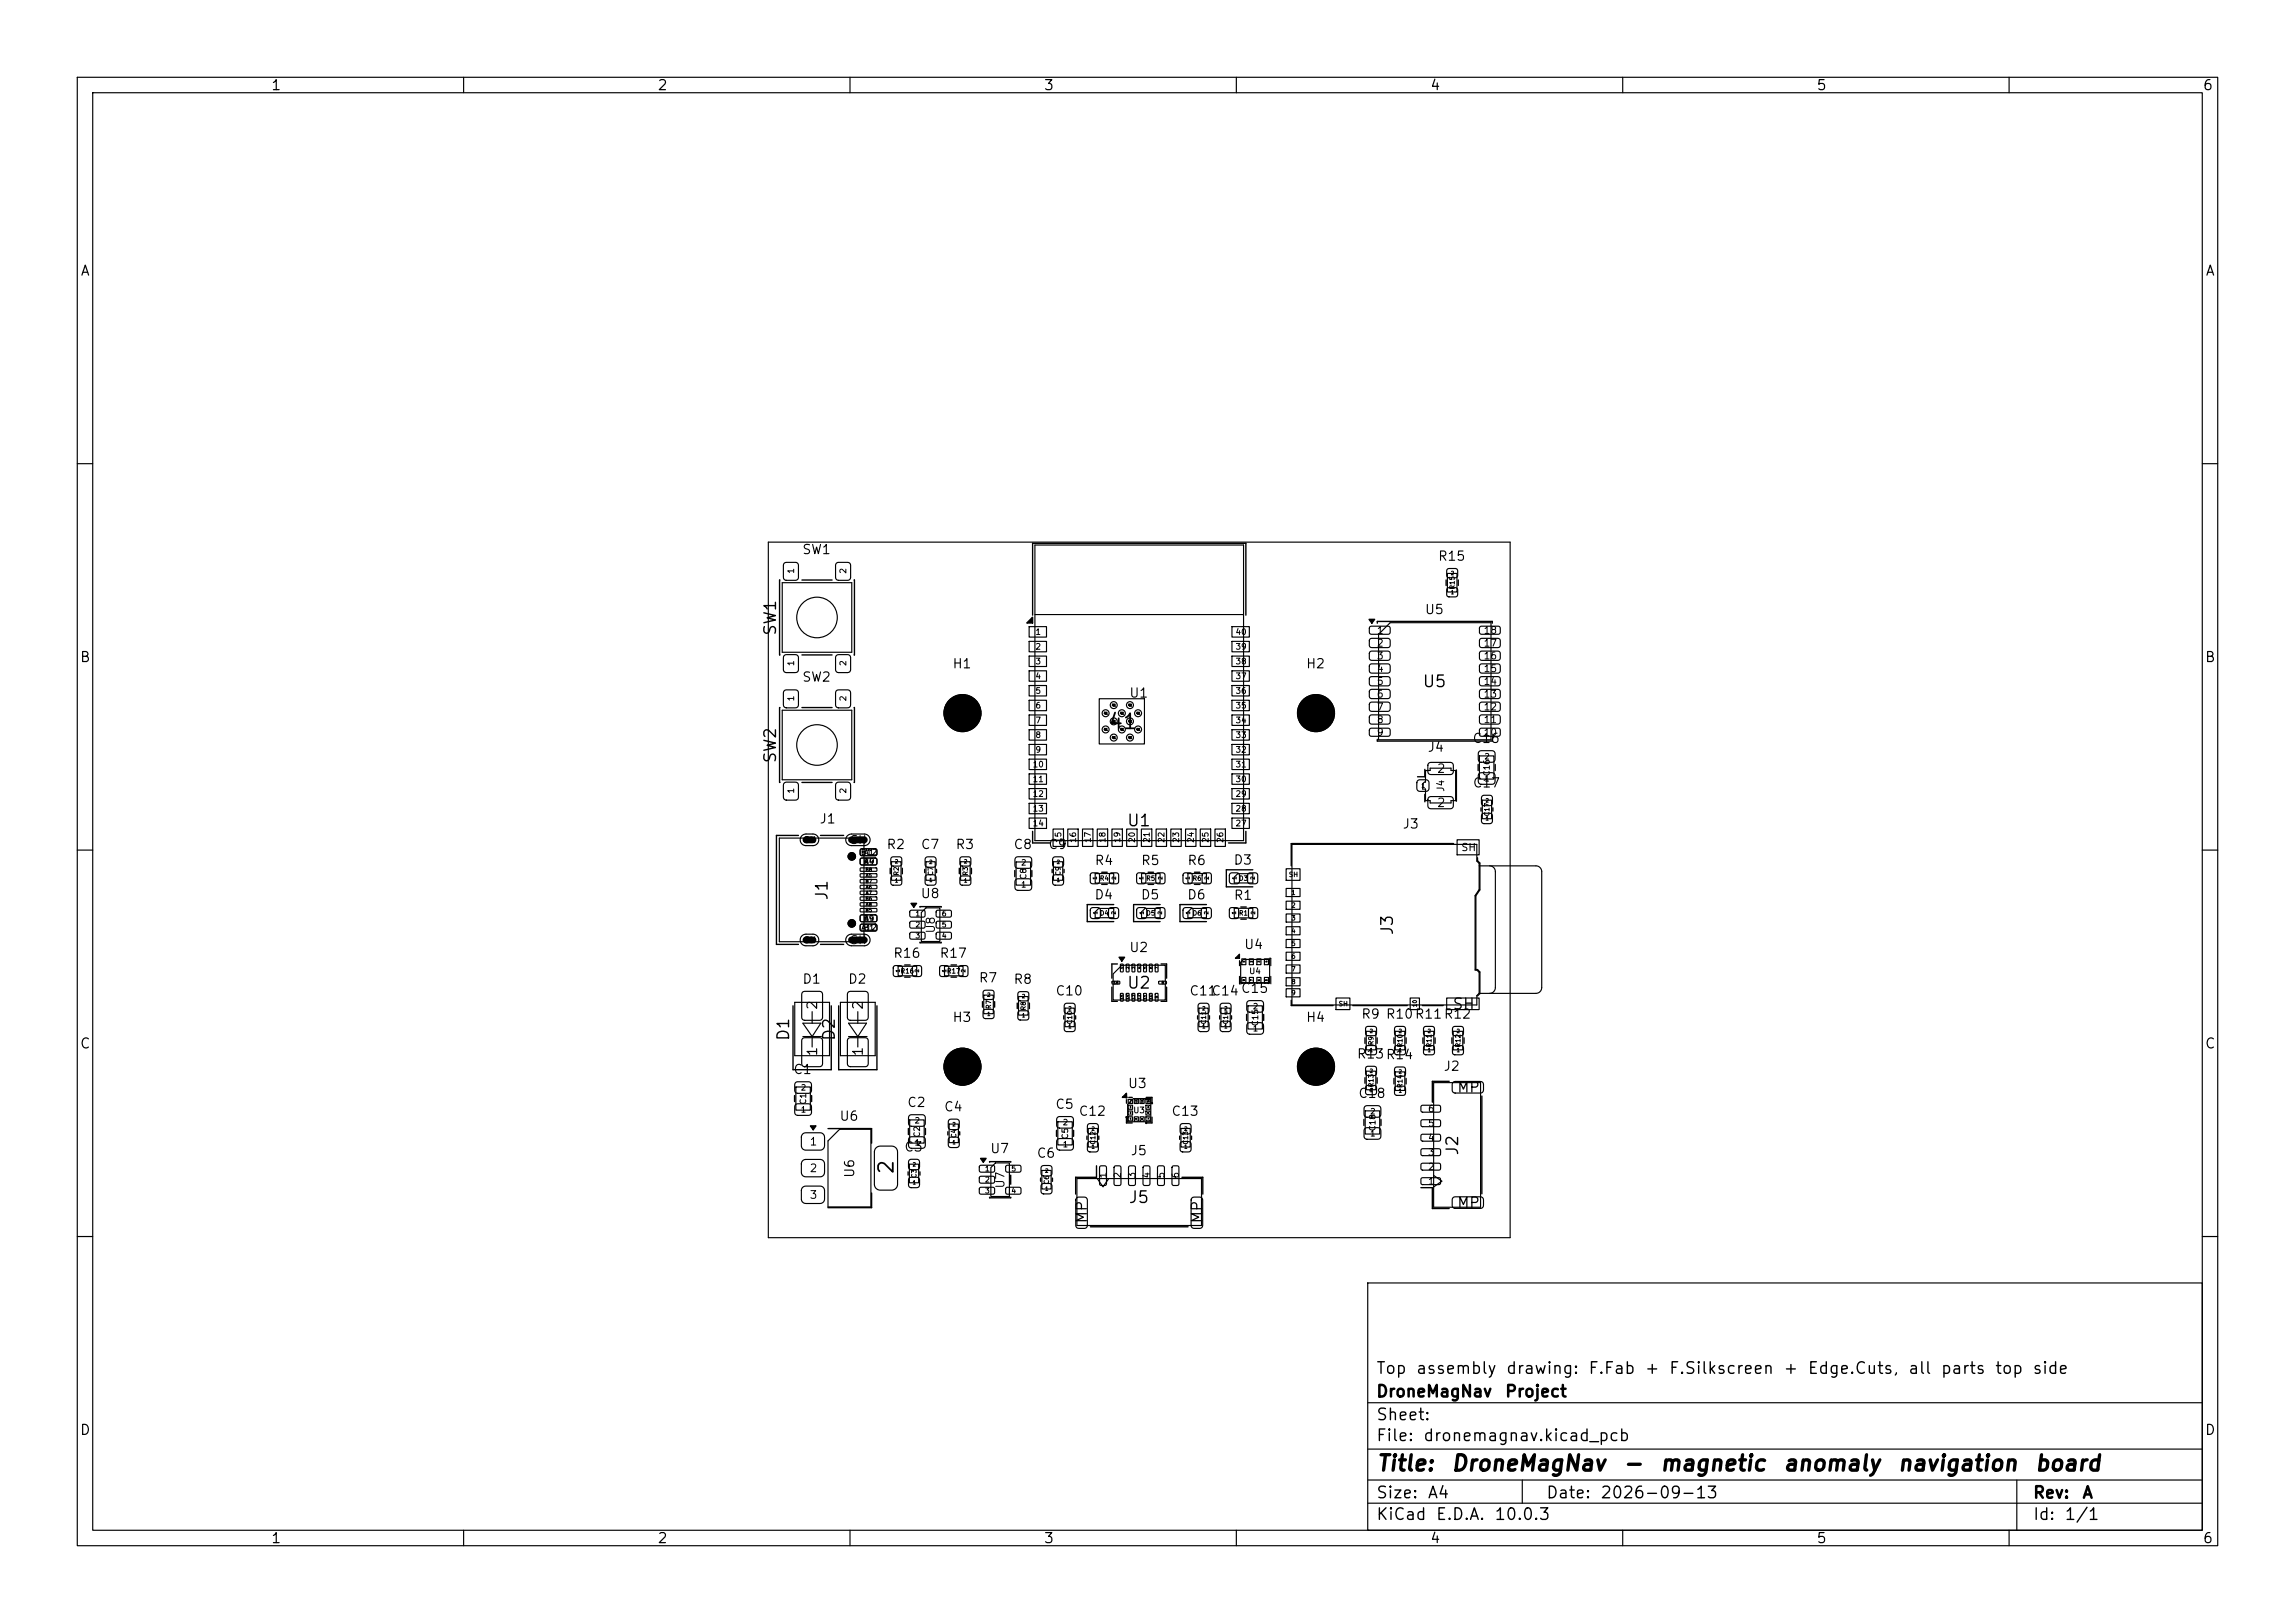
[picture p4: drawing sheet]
<svg xmlns="http://www.w3.org/2000/svg" width="297mm" height="210mm" viewBox="0 0 297 210" stroke-linecap="round" stroke-linejoin="round" font-family="sans-serif">
<defs><g id="words">
<g font-size="2">
<text x="143.3" y="94.8">41</text>
<text x="178" y="190.8">Title:</text>
<text x="187.7" y="190.8">DroneMagNav</text>
<text x="209.9" y="190.8">-</text>
<text x="214.7" y="190.8">magnetic</text>
<text x="230.6" y="190.8">anomaly</text>
<text x="245.4" y="190.8">navigation</text>
<text x="263.2" y="190.8">board</text>
</g>
<text font-size="1.9" x="116.1" y="152.1" transform="rotate(-90 116.1 152.1)">2</text>
<g font-size="1.5">
<text x="100.8" y="82.4" transform="rotate(-90 100.8 82.4)">SW1</text>
<text x="184" y="89.3">U5</text>
<text x="100.8" y="98.9" transform="rotate(-90 100.8 98.9)">SW2</text>
<text x="145.7" y="107.3">U1</text>
<text x="107.5" y="116.6" transform="rotate(-90 107.5 116.6)">J1</text>
<text x="180.6" y="121.1" transform="rotate(-90 180.6 121.1)">J3</text>
<text x="145.7" y="128.3">U2</text>
<text x="102.5" y="134.8" transform="rotate(-90 102.5 134.8)">D1</text>
<text x="108.4" y="134.8" transform="rotate(-90 108.4 134.8)">D2</text>
<text x="189.1" y="149.6" transform="rotate(-90 189.1 149.6)">J2</text>
<text x="146" y="156">J5</text>
<text x="178" y="178.2">Top</text>
<text x="183.2" y="178.2">assembly</text>
<text x="194.8" y="178.2">drawing:</text>
<text x="205.5" y="178.2">F.Fab</text>
<text x="212.7" y="178.2">+</text>
<text x="215.9" y="178.2">F.Silkscreen</text>
<text x="230.7" y="178.2">+</text>
<text x="233.8" y="178.2">Edge.Cuts,</text>
<text x="246.8" y="178.2">all</text>
<text x="251.1" y="178.2">parts</text>
<text x="258.1" y="178.2">top</text>
<text x="262.9" y="178.2">side</text>
<text x="178" y="184.2">Sheet:</text>
<text x="178" y="181.2">DroneMagNav</text>
<text x="194.7" y="181.2">Project</text>
<text x="178" y="186.9">File:</text>
<text x="184.1" y="186.9">dronemagnav.kicad_pcb</text>
<text x="178" y="197.1">KiCad</text>
<text x="178" y="194.3">Size:</text>
<text x="184.7" y="194.3">A4</text>
<text x="185.7" y="197.1">E.D.A.</text>
<text x="193.3" y="197.1">10.0.3</text>
<text x="200" y="194.3">Date:</text>
<text x="207" y="194.3">2026-09-13</text>
<text x="263" y="194.3">Rev:</text>
<text x="263" y="197.1">Id:</text>
<text x="267.1" y="197.1">1/1</text>
<text x="269.4" y="194.3">A</text>
</g>
<text font-size="1.4" x="187.9" y="131">SH</text>
<g font-size="1.3">
<text x="35" y="12">1</text>
<text x="85" y="12">2</text>
<text x="135" y="12">3</text>
<text x="185" y="12">4</text>
<text x="235" y="12">5</text>
<text x="285" y="12">6</text>
<text x="10.3" y="36">A</text>
<text x="285.4" y="36">A</text>
<text x="10.3" y="86">B</text>
<text x="285.3" y="86">B</text>
<text x="106.1" y="130.8" transform="rotate(-90 106.1 130.8)">2</text>
<text x="112" y="130.8" transform="rotate(-90 112 130.8)">2</text>
<text x="10.3" y="136">C</text>
<text x="106.1" y="136.8" transform="rotate(-90 106.1 136.8)">1</text>
<text x="112" y="136.8" transform="rotate(-90 112 136.8)">1</text>
<text x="285.3" y="136">C</text>
<text x="188.5" y="141.7">MP</text>
<text x="141" y="158.4" transform="rotate(-90 141 158.4)">MP</text>
<text x="155.9" y="158.4" transform="rotate(-90 155.9 158.4)">MP</text>
<text x="188.5" y="156.6">MP</text>
<text x="10.3" y="186">D</text>
<text x="285.3" y="186">D</text>
<text x="35" y="200">1</text>
<text x="85" y="200">2</text>
<text x="135" y="200">3</text>
<text x="185" y="200">4</text>
<text x="235" y="200">5</text>
<text x="285" y="200">6</text>
</g>
<g font-size="1.2">
<text x="103.7" y="72">SW1</text>
<text x="186" y="72.9">R15</text>
<text x="184.3" y="79.8">U5</text>
<text x="103.7" y="88.5">SW2</text>
<text x="123.2" y="86.8">H1</text>
<text x="168.9" y="86.8">H2</text>
<text x="146.1" y="90.6">U1</text>
<text x="184.7" y="97.6">J4</text>
<text x="190.5" y="96.4">C16</text>
<text x="106" y="106.8">J1</text>
<text x="181.4" y="107.5">J3</text>
<text x="190.5" y="102.2">C17</text>
<text x="114.6" y="110.2">R2</text>
<text x="119.1" y="110.2">C7</text>
<text x="123.6" y="110.2">R3</text>
<text x="131.1" y="110.2">C8</text>
<text x="135.6" y="110.2">C9</text>
<text x="141.6" y="112.2">R4</text>
<text x="147.6" y="112.2">R5</text>
<text x="153.6" y="112.2">R6</text>
<text x="159.6" y="112.2">D3</text>
<text x="119.1" y="116.5">U8</text>
<text x="141.6" y="116.7">D4</text>
<text x="147.6" y="116.7">D5</text>
<text x="153.6" y="116.7">D6</text>
<text x="159.6" y="116.7">R1</text>
<text x="115.5" y="124.2">R16</text>
<text x="121.5" y="124.2">R17</text>
<text x="146.1" y="123.5">U2</text>
<text x="160.9" y="123.1">U4</text>
<text x="103.8" y="127.6">D1</text>
<text x="109.7" y="127.6">D2</text>
<text x="126.6" y="127.4">R7</text>
<text x="131.1" y="127.6">R8</text>
<text x="136.5" y="129.1">C10</text>
<text x="153.8" y="129.1">C11</text>
<text x="156.7" y="129.1">C14</text>
<text x="160.5" y="128.8">C15</text>
<text x="123.2" y="132.5">H3</text>
<text x="168.9" y="132.5">H4</text>
<text x="175.5" y="137.3">R13R14</text>
<text x="176.1" y="132.1">R9 R10R11R12</text>
<text x="102.6" y="139.3">C1</text>
<text x="117.3" y="143.5">C2</text>
<text x="136.5" y="143.8">C5</text>
<text x="145.9" y="141.1">U3</text>
<text x="175.7" y="142.4">C18</text>
<text x="186.7" y="138.9">J2</text>
<text x="108.6" y="145.3">U6</text>
<text x="116.9" y="149.3">C3</text>
<text x="122.1" y="144.1">C4</text>
<text x="128.1" y="149.5">U7</text>
<text x="139.5" y="144.7">C12</text>
<text x="146.2" y="149.8">J5</text>
<text x="151.5" y="144.7">C13</text>
<text x="110.8" y="152.5" transform="rotate(-90 110.8 152.5)">U6</text>
<text x="134.1" y="150.1">C6</text>
</g>
<g font-size="1.1">
<text x="185.9" y="100.3">2</text>
<text x="185.9" y="104.7">2</text>
<text x="109.9" y="109.5">SH</text>
<text x="109.9" y="122.4">SH</text>
<text x="121.3" y="120.9" transform="rotate(-90 121.3 120.9)">U8</text>
<text x="130.3" y="153.9" transform="rotate(-90 130.3 153.9)">U7</text>
</g>
<g font-size="1">
<text x="189" y="110.4">SH</text>
<text x="104.7" y="148.5">1</text>
<text x="104.7" y="151.9">2</text>
<text x="104.7" y="155.4">3</text>
</g>
<g font-size=".9">
<text x="178.1" y="82.2">1</text>
<text x="178.1" y="83.9">2</text>
<text x="191.9" y="83.9">17</text>
<text x="191.9" y="82.2">18</text>
<text x="178.1" y="85.5">3</text>
<text x="178.1" y="87.2">4</text>
<text x="178.1" y="88.8">5</text>
<text x="191.9" y="88.8">14</text>
<text x="191.9" y="87.2">15</text>
<text x="191.9" y="85.5">16</text>
<text x="178.1" y="90.5">6</text>
<text x="178.1" y="92.1">7</text>
<text x="178.1" y="93.8">8</text>
<text x="178.1" y="95.4">9</text>
<text x="191.9" y="95.4">10</text>
<text x="191.9" y="93.8">11</text>
<text x="191.9" y="92.1">12</text>
<text x="191.9" y="90.5">13</text>
<text x="187.1" y="102.5" transform="rotate(-90 187.1 102.5)">J4</text>
</g>
<g font-size=".8">
<text x="102.9" y="74.3" transform="rotate(-90 102.9 74.3)">1</text>
<text x="109.7" y="74.3" transform="rotate(-90 109.7 74.3)">2</text>
<text x="133.9" y="82.3">1</text>
<text x="159.8" y="82.3">40</text>
<text x="102.9" y="86.3" transform="rotate(-90 102.9 86.3)">1</text>
<text x="109.7" y="86.3" transform="rotate(-90 109.7 86.3)">2</text>
<text x="133.9" y="84.2">2</text>
<text x="133.9" y="86.1">3</text>
<text x="133.9" y="88">4</text>
<text x="133.9" y="90">5</text>
<text x="159.8" y="90">36</text>
<text x="159.8" y="88">37</text>
<text x="159.8" y="86.1">38</text>
<text x="159.8" y="84.2">39</text>
<text x="102.9" y="90.8" transform="rotate(-90 102.9 90.8)">1</text>
<text x="109.7" y="90.8" transform="rotate(-90 109.7 90.8)">2</text>
<text x="133.9" y="91.9">6</text>
<text x="133.9" y="93.8">7</text>
<text x="133.9" y="95.7">8</text>
<text x="159.8" y="95.7">33</text>
<text x="159.8" y="93.8">34</text>
<text x="159.8" y="91.9">35</text>
<text x="133.6" y="99.5">10</text>
<text x="133.6" y="101.4">11</text>
<text x="133.9" y="97.6">9</text>
<text x="159.8" y="101.4">30</text>
<text x="159.8" y="99.5">31</text>
<text x="159.8" y="97.6">32</text>
<text x="193" y="100.5" transform="rotate(-90 193 100.5)">C16</text>
<text x="102.9" y="102.8" transform="rotate(-90 102.9 102.8)">1</text>
<text x="109.7" y="102.8" transform="rotate(-90 109.7 102.8)">2</text>
<text x="133.6" y="103.3">12</text>
<text x="133.6" y="105.2">13</text>
<text x="133.6" y="107.1">14</text>
<text x="159.8" y="107.1">27</text>
<text x="159.8" y="105.2">28</text>
<text x="159.8" y="103.3">29</text>
<text x="103.9" y="109.3">SH</text>
<text x="133" y="113.9" transform="rotate(-90 133 113.9)">C8</text>
<text x="137.5" y="109.1" transform="rotate(-90 137.5 109.1)">15</text>
<text x="139.4" y="109.1" transform="rotate(-90 139.4 109.1)">16</text>
<text x="141.3" y="109.1" transform="rotate(-90 141.3 109.1)">17</text>
<text x="143.2" y="109.1" transform="rotate(-90 143.2 109.1)">18</text>
<text x="145.1" y="109.1" transform="rotate(-90 145.1 109.1)">19</text>
<text x="147.1" y="109.1" transform="rotate(-90 147.1 109.1)">20</text>
<text x="149" y="109.1" transform="rotate(-90 149 109.1)">21</text>
<text x="150.9" y="109.1" transform="rotate(-90 150.9 109.1)">22</text>
<text x="152.8" y="109.1" transform="rotate(-90 152.8 109.1)">23</text>
<text x="154.7" y="109.1" transform="rotate(-90 154.7 109.1)">24</text>
<text x="156.6" y="109.1" transform="rotate(-90 156.6 109.1)">25</text>
<text x="158.5" y="109.1" transform="rotate(-90 158.5 109.1)">26</text>
<text x="103.9" y="122.2">SH</text>
<text x="161.6" y="126.2">U4</text>
<text x="163" y="132.8" transform="rotate(-90 163 132.8)">C15</text>
<text x="104.5" y="143" transform="rotate(-90 104.5 143)">C1</text>
<text x="119.2" y="147.2" transform="rotate(-90 119.2 147.2)">C2</text>
<text x="138.4" y="147.5" transform="rotate(-90 138.4 147.5)">C5</text>
<text x="146.6" y="144.2">U3</text>
<text x="178.2" y="146.4" transform="rotate(-90 178.2 146.4)">C18</text>
<text x="184.7" y="149.7">3</text>
<text x="184.7" y="147.9">4</text>
<text x="184.7" y="146">5</text>
<text x="184.7" y="144.1">6</text>
<text x="143.4" y="152.5" transform="rotate(-90 143.4 152.5)">1</text>
<text x="145.3" y="152.5" transform="rotate(-90 145.3 152.5)">2</text>
<text x="147.1" y="152.5" transform="rotate(-90 147.1 152.5)">3</text>
<text x="149" y="152.5" transform="rotate(-90 149 152.5)">4</text>
<text x="150.9" y="152.5" transform="rotate(-90 150.9 152.5)">5</text>
<text x="152.8" y="152.5" transform="rotate(-90 152.8 152.5)">6</text>
<text x="184.7" y="153.5">1</text>
<text x="184.7" y="151.6">2</text>
</g>
<g font-size=".7">
<text x="192" y="101.3">1</text>
<text x="192" y="98.4">2</text>
<text x="111.3" y="110.8">B12</text>
<text x="111.7" y="112">B9</text>
<text x="111.7" y="110.8">A1</text>
<text x="111.7" y="112">A4</text>
<text x="132.1" y="112.2">2</text>
<text x="111.7" y="119.4">B4</text>
<text x="111.7" y="119.4">A9</text>
<text x="118.4" y="118.7">1</text>
<text x="121.8" y="118.7">6</text>
<text x="132.1" y="115">1</text>
<text x="111.4" y="120.6">A12</text>
<text x="111.7" y="120.6">B1</text>
<text x="118.4" y="120.2">2</text>
<text x="118.4" y="121.6">3</text>
<text x="121.8" y="121.6">4</text>
<text x="121.8" y="120.2">5</text>
<text x="162.1" y="130.8">2</text>
<text x="162.1" y="133.6">1</text>
<text x="103.6" y="141.3">2</text>
<text x="103.6" y="144.1">1</text>
<text x="118.3" y="148.4">1</text>
<text x="118.3" y="145.5">2</text>
<text x="137.5" y="148.6">1</text>
<text x="137.5" y="145.8">2</text>
<text x="177.2" y="147.2">1</text>
<text x="177.2" y="144.4">2</text>
<text x="127.4" y="151.7">1</text>
<text x="127.4" y="153.2">2</text>
<text x="127.4" y="154.6">3</text>
<text x="130.8" y="154.6">4</text>
<text x="130.8" y="151.7">5</text>
</g>
<g font-size=".6">
<text x="188.4" y="76.3" transform="rotate(-90 188.4 76.3)">R15</text>
<text x="192.9" y="105.7" transform="rotate(-90 192.9 105.7)">C17</text>
<text x="116.5" y="113.4" transform="rotate(-90 116.5 113.4)">R2</text>
<text x="120.9" y="113.4" transform="rotate(-90 120.9 113.4)">C7</text>
<text x="125.4" y="113.4" transform="rotate(-90 125.4 113.4)">R3</text>
<text x="137.4" y="113.4" transform="rotate(-90 137.4 113.4)">C9</text>
<text x="166.7" y="113.6">SH</text>
<text x="142.3" y="114.1">R4</text>
<text x="142.3" y="118.6">D4</text>
<text x="148.3" y="118.6">D5</text>
<text x="148.3" y="114.1">R5</text>
<text x="154.3" y="118.6">D6</text>
<text x="154.3" y="114.1">R6</text>
<text x="160.3" y="114.1">D3</text>
<text x="160.3" y="118.6">R1</text>
<text x="167" y="115.9">1</text>
<text x="167" y="117.6">2</text>
<text x="167" y="119.2">3</text>
<text x="167" y="120.9">4</text>
<text x="167" y="122.5">5</text>
<text x="167" y="124.2">6</text>
<text x="167" y="125.8">7</text>
<text x="116.5" y="126.1">R16</text>
<text x="122.5" y="126.1">R17</text>
<text x="128.4" y="130.6" transform="rotate(-90 128.4 130.6)">R7</text>
<text x="132.9" y="130.8" transform="rotate(-90 132.9 130.8)">R8</text>
<text x="167" y="127.5">8</text>
<text x="167" y="128.9">9</text>
<text x="173.2" y="130.3">SH</text>
<text x="138.9" y="132.6" transform="rotate(-90 138.9 132.6)">C10</text>
<text x="156.2" y="132.6" transform="rotate(-90 156.2 132.6)">C11</text>
<text x="159.1" y="132.6" transform="rotate(-90 159.1 132.6)">C14</text>
<text x="177.9" y="135.3" transform="rotate(-90 177.9 135.3)">R9</text>
<text x="181.6" y="135.6" transform="rotate(-90 181.6 135.6)">R10</text>
<text x="185.4" y="135.6" transform="rotate(-90 185.4 135.6)">R11</text>
<text x="189.1" y="135.6" transform="rotate(-90 189.1 135.6)">R12</text>
<text x="177.9" y="140.8" transform="rotate(-90 177.9 140.8)">R13</text>
<text x="181.6" y="140.8" transform="rotate(-90 181.6 140.8)">R14</text>
<text x="123.9" y="147.3" transform="rotate(-90 123.9 147.3)">C4</text>
<text x="141.9" y="148.2" transform="rotate(-90 141.9 148.2)">C12</text>
<text x="153.9" y="148.2" transform="rotate(-90 153.9 148.2)">C13</text>
<text x="118.7" y="152.5" transform="rotate(-90 118.7 152.5)">C3</text>
<text x="135.9" y="153.3" transform="rotate(-90 135.9 153.3)">C6</text>
</g>
<g font-size=".5">
<text x="187.7" y="77">1</text>
<text x="187.7" y="74.5">2</text>
<text x="183.9" y="102.1">1</text>
<text x="192.2" y="106.3">1</text>
<text x="192.2" y="103.9">2</text>
<text x="115.8" y="111.8">2</text>
<text x="120.2" y="111.9">2</text>
<text x="124.7" y="111.8">2</text>
<text x="136.7" y="111.9">2</text>
<text x="142.1" y="113.9" transform="rotate(-90 142.1 113.9)">1</text>
<text x="144.5" y="113.9" transform="rotate(-90 144.5 113.9)">2</text>
<text x="148.1" y="113.9" transform="rotate(-90 148.1 113.9)">1</text>
<text x="150.5" y="113.9" transform="rotate(-90 150.5 113.9)">2</text>
<text x="154.1" y="113.9" transform="rotate(-90 154.1 113.9)">1</text>
<text x="156.5" y="113.9" transform="rotate(-90 156.5 113.9)">2</text>
<text x="160.1" y="113.9" transform="rotate(-90 160.1 113.9)">1</text>
<text x="162.5" y="113.9" transform="rotate(-90 162.5 113.9)">2</text>
<text x="115.8" y="114.3">1</text>
<text x="120.2" y="114.2">1</text>
<text x="124.7" y="114.3">1</text>
<text x="136.7" y="114.2">1</text>
<text x="142.1" y="118.4" transform="rotate(-90 142.1 118.4)">1</text>
<text x="144.5" y="118.4" transform="rotate(-90 144.5 118.4)">2</text>
<text x="148.1" y="118.4" transform="rotate(-90 148.1 118.4)">1</text>
<text x="150.5" y="118.4" transform="rotate(-90 150.5 118.4)">2</text>
<text x="154.1" y="118.4" transform="rotate(-90 154.1 118.4)">1</text>
<text x="156.5" y="118.4" transform="rotate(-90 156.5 118.4)">2</text>
<text x="160.1" y="118.4" transform="rotate(-90 160.1 118.4)">1</text>
<text x="162.5" y="118.4" transform="rotate(-90 162.5 118.4)">2</text>
<text x="116.6" y="125.9" transform="rotate(-90 116.6 125.9)">1</text>
<text x="119" y="125.9" transform="rotate(-90 119 125.9)">2</text>
<text x="122.6" y="125.9" transform="rotate(-90 122.6 125.9)">1</text>
<text x="125" y="125.9" transform="rotate(-90 125 125.9)">2</text>
<text x="127.7" y="131.6">1</text>
<text x="127.7" y="129.1">2</text>
<text x="132.2" y="131.7">1</text>
<text x="132.2" y="129.3">2</text>
<text x="138.2" y="130.8">2</text>
<text x="155.5" y="130.8">2</text>
<text x="158.4" y="130.8">2</text>
<text x="183.5" y="130.4" transform="rotate(-90 183.5 130.4)">10</text>
<text x="138.2" y="133.2">1</text>
<text x="155.5" y="133.2">1</text>
<text x="158.4" y="133.2">1</text>
<text x="177.2" y="136.2">1</text>
<text x="177.2" y="133.8">2</text>
<text x="180.9" y="136.2">1</text>
<text x="180.9" y="133.8">2</text>
<text x="184.7" y="136.2">1</text>
<text x="184.7" y="133.8">2</text>
<text x="188.4" y="136.2">1</text>
<text x="188.4" y="133.8">2</text>
<text x="177.2" y="141.4">1</text>
<text x="177.2" y="138.9">2</text>
<text x="180.9" y="141.5">1</text>
<text x="180.9" y="139">2</text>
<text x="123.2" y="148.2">1</text>
<text x="123.2" y="145.8">2</text>
<text x="141.2" y="148.7">1</text>
<text x="141.2" y="146.4">2</text>
<text x="153.2" y="148.7">1</text>
<text x="153.2" y="146.4">2</text>
<text x="118" y="153.4">1</text>
<text x="118" y="151">2</text>
<text x="135.2" y="154.2">1</text>
<text x="135.2" y="151.8">2</text>
</g>
<g font-size=".4">
<text x="111.9" y="112.9">B8</text>
<text x="112" y="113.6">A5</text>
<text x="111.9" y="118.1">B5</text>
<text x="111.9" y="116.6">B6</text>
<text x="111.9" y="114.4">B7</text>
<text x="112" y="115.1">A6</text>
<text x="112" y="115.9">A7</text>
<text x="112" y="117.4">A8</text>
</g>
<g font-size=".3">
<text x="142.8" y="92.5">41</text>
<text x="142.8" y="94.6">41</text>
<text x="143.8" y="91.5">41</text>
<text x="143.8" y="93.6">41</text>
<text x="143.8" y="95.7">41</text>
<text x="144.9" y="92.5">41</text>
<text x="144.9" y="94.6">41</text>
<text x="145.9" y="91.5">41</text>
<text x="145.9" y="93.6">41</text>
<text x="145.9" y="95.7">41</text>
<text x="147" y="92.5">41</text>
<text x="147" y="94.6">41</text>
<text x="145.4" y="125.4" transform="rotate(-90 145.4 125.4)">1</text>
<text x="146.2" y="125.4" transform="rotate(-90 146.2 125.4)">2</text>
<text x="146.9" y="125.4" transform="rotate(-90 146.9 125.4)">3</text>
<text x="147.7" y="125.4" transform="rotate(-90 147.7 125.4)">4</text>
<text x="148.4" y="125.4" transform="rotate(-90 148.4 125.4)">5</text>
<text x="149.2" y="125.4" transform="rotate(-90 149.2 125.4)">6</text>
<text x="149.9" y="125.4" transform="rotate(-90 149.9 125.4)">7</text>
<text x="144.1" y="127.4">16</text>
<text x="145.4" y="129.4" transform="rotate(-90 145.4 129.4)">15</text>
<text x="146.2" y="129.4" transform="rotate(-90 146.2 129.4)">14</text>
<text x="146.9" y="129.4" transform="rotate(-90 146.9 129.4)">13</text>
<text x="147.7" y="129.4" transform="rotate(-90 147.7 129.4)">12</text>
<text x="148.4" y="129.4" transform="rotate(-90 148.4 129.4)">11</text>
<text x="149.2" y="129.4" transform="rotate(-90 149.2 129.4)">10</text>
<text x="149.9" y="129.2" transform="rotate(-90 149.9 129.2)">9</text>
<text x="150.3" y="127.4">8</text>
</g>
<g font-size=".2">
<text x="161.2" y="124.6" transform="rotate(-90 161.2 124.6)">1</text>
<text x="162.1" y="124.6" transform="rotate(-90 162.1 124.6)">2</text>
<text x="163.1" y="124.6" transform="rotate(-90 163.1 124.6)">3</text>
<text x="164.1" y="124.6" transform="rotate(-90 164.1 124.6)">4</text>
<text x="161.2" y="127" transform="rotate(-90 161.2 127)">8</text>
<text x="162.1" y="127" transform="rotate(-90 162.1 127)">7</text>
<text x="163.1" y="127" transform="rotate(-90 163.1 127)">6</text>
<text x="164.1" y="127" transform="rotate(-90 164.1 127)">5</text>
</g>
</g></defs>
<g fill="none" stroke="#000" stroke-width=".15">
<path d="M10 10h277v190h-277zM12 12h273v186h-273zM60 10v2M110 10v2M160 10v2M210 10v2M260 10v2M10 60h2M99.4 70.1h96v90h-96zM101.2 75.4h9v9h-9zM101.5 72.9l.3-.1h1.2a.37 .37 0 0 1 .3 .3v1.6a.37 .37 0 0 1-.3 .4h-1.2a.37 .37 0 0 1-.4-.4v-1.6zM108.2 72.9l.3-.1h1.2a.38 .38 0 0 1 .4 .3v1.6a.38 .38 0 0 1-.4 .4h-1.2a.37 .37 0 0 1-.4-.4v-1.6z"/>
<path d="M133.9 70.5h27v38.3h-27zM133.9 79.5h27M187.3 76.1l.2-.1h.8l.3 .1v.2v.8l-.3 .1h-.8l-.2-.1-.1-.2zM187.3 73.6h.2h.8h.3v.3v.8l-.3 .1h-.8l-.2-.1-.1-.2zM187.3 74.2h1.2v2.4h-1.2zM285 60h2M101.2 91.9h9v9h-9zM101.5 89.4l.3-.1h1.2a.37 .37 0 0 1 .3 .3v1.6a.37 .37 0 0 1-.3 .4h-1.2a.37 .37 0 0 1-.4-.4v-1.6zM101.5 84.8l.3-.1h1.2a.37 .37 0 0 1 .3 .4v1.6a.37 .37 0 0 1-.3 .3h-1.2a.37 .37 0 0 1-.4-.3v-1.6zM108.2 89.4l.3-.1h1.2a.38 .38 0 0 1 .4 .3v1.6a.38 .38 0 0 1-.4 .4h-1.2a.37 .37 0 0 1-.4-.4v-1.6zM108.2 84.8l.3-.1h1.2a.38 .38 0 0 1 .4 .4v1.6a.38 .38 0 0 1-.4 .3h-1.2a.37 .37 0 0 1-.4-.3v-1.6zM133.2 81.1h2.2v1.3h-2.2z"/>
<path d="M133.2 83h2.2v1.3h-2.2zM133.2 84.9h2.2v1.3h-2.2zM133.2 86.8h2.2v1.3h-2.2zM133.2 88.7h2.2v1.4h-2.2zM133.2 90.6h2.2v1.4h-2.2zM133.2 92.5h2.2v1.4h-2.2zM133.2 94.4h2.2v1.4h-2.2zM133.2 96.3h2.2v1.4h-2.2zM133.2 98.2h2.2v1.4h-2.2zM142.3 90.4h5.8v5.9h-5.8zM159.4 98.2h2.3v1.4h-2.3zM159.4 96.3h2.3v1.4h-2.3z"/>
<path d="M159.4 94.4h2.3v1.4h-2.3zM159.4 92.5h2.3v1.4h-2.3zM159.4 90.6h2.3v1.4h-2.3zM159.4 88.7h2.3v1.4h-2.3zM159.4 86.8h2.3v1.3h-2.3zM159.4 84.9h2.3v1.3h-2.3zM159.4 83h2.3v1.3h-2.3zM159.4 81.1h2.3v1.3h-2.3zM177.3 81.1l.2-.1h2.2l.2 .3v.6l-.3 .2h-2.2l-.2-.3zM177.3 94.3l.2-.1h2.2l.2 .3v.6l-.3 .2h-2.2l-.2-.3zM177.3 82.7l.2-.1h2.2l.2 .3v.7l-.3 .2h-2.2l-.2-.3zM177.3 84.3l.2-.1 2.2 .1 .2 .2v.8l-.3 .1h-2.2l-.2-.3z"/>
<path d="M177.3 86l.2-.1h2.2l.2 .3v.7l-.3 .2h-2.2l-.2-.3zM177.3 87.6l.2-.1 2.2 .1 .2 .2v.8l-.3 .1h-2.2l-.2-.3zM177.3 89.3l.2-.1h2.2l.2 .3v.7l-.3 .2h-2.2l-.2-.3zM177.3 90.9l.2-.1 2.2 .1 .2 .2v.8l-.3 .1h-2.2l-.2-.3zM177.3 92.6l.2-.1h2.2l.2 .3v.7l-.3 .2h-2.2l-.2-.3zM178.4 82.1l1.5-1.5h13.1v15.1h-14.6zM184.5 99.7h.6v-.3h2.7v.3h.6v3.9h-.6v.3h-2.7v-.3h-.6v-1.5h-.4v-.7l.2-.2h.2zM184.9 98.8l.3-.2h2.5a.38 .38 0 0 1 .4 .4v.8a.38 .38 0 0 1-.4 .4h-2.5a.38 .38 0 0 1-.4-.4v-.8zM191.4 97.2l.3-.1h1.4a.37 .37 0 0 1 .4 .4v.8a.38 .38 0 0 1-.4 .3h-1.4a.38 .38 0 0 1-.4-.3v-.8zM191.5 97.8h1.8v3h-1.8zM191.5 94.3l.2-.1h2.3l.2 .3-.1 .6-.2 .2h-2.3l-.1-.3zM191.5 81.1l.2-.1h2.3l.2 .3-.1 .6-.2 .2h-2.3l-.1-.3z"/>
<path d="M191.5 92.6l.3-.1h2.2l.2 .3-.1 .7-.2 .2h-2.3l-.1-.3zM191.5 90.9l.3-.1 2.2 .1 .2 .2-.1 .8-.2 .1h-2.3l-.1-.3zM191.5 89.3l.3-.1h2.2l.2 .3-.1 .7-.2 .2h-2.3l-.1-.3zM191.5 87.6l.3-.1 2.2 .1 .2 .2-.1 .8-.2 .1h-2.3l-.1-.3zM191.5 86l.3-.1h2.2l.2 .3-.1 .7-.2 .2h-2.3l-.1-.3zM191.5 84.3l.3-.1 2.2 .1 .2 .2-.1 .8-.2 .1h-2.3l-.1-.3zM191.5 82.7l.3-.1h2.2l.2 .3-.1 .7-.2 .2h-2.3l-.1-.3zM10 110h2M100.9 108.4h10.9v13.5h-10.9zM101.5 101.3l.3-.1h1.2a.38 .38 0 0 1 .3 .4v1.6a.37 .37 0 0 1-.3 .3h-1.2a.37 .37 0 0 1-.4-.3v-1.6zM103.8 108.1l.4-.2h1a.75 .75 0 0 1 .8 .8 .75 .75 0 0 1-.8 .7h-.9a.75 .75 0 0 1-.7-.4 .75 .75 0 0 1 .2-.9zM108.2 101.3l.3-.1h1.2a.38 .38 0 0 1 .4 .4v1.6a.38 .38 0 0 1-.4 .3h-1.2a.37 .37 0 0 1-.4-.3v-1.6z"/>
<path d="M109.7 108.1l.4-.2h1.8a.75 .75 0 0 1 .7 .8 .75 .75 0 0 1-.7 .7h-1.7a.75 .75 0 0 1-.7-.4 .75 .75 0 0 1 .2-.9zM111.3 113.1l2.1-.1 .1 .1v.3l-.1 .1h-2l-.1-.1zM111.3 114.6l2.1-.1 .1 .1v.3l-.1 .1h-2l-.1-.1zM111.3 115.3h2.1l.1 .1v.2l-.1 .1h-2l-.1-.1zM111.3 116.8h2.1l.1 .1v.2l-.1 .1h-2l-.1-.1zM111.3 117.6l2.1-.1 .1 .1v.3l-.1 .1h-2l-.1-.1zM111.3 116.1l2.1-.1 .1 .1v.3l-.1 .1h-2l-.1-.1zM111.3 113.8h2.1l.1 .1v.2l-.1 .1h-2l-.1-.1zM111.3 112.3h2.1l.1 .1v.2l-.1 .1h-2l-.1-.1zM111.4 109.9l1.9-.1 .2 .2v.6l-.2 .1h-1.9l-.1-.2zM111.4 111.1l1.9-.1 .2 .2v.6l-.2 .1h-1.9l-.1-.2zM111.4 118.4h1.9l.2 .2v.5l-.2 .2h-1.9l-.1-.3z"/>
<path d="M111.4 119.6h1.9l.2 .2v.5l-.2 .2h-1.9l-.1-.3zM115.4 113.4l.2-.1h.8l.2 .1 .1 .2-.1 .9h-.2h-.8h-.2l-.1-.3zM115.4 111l.2-.1h.8l.2 .1 .1 .2-.1 .8-.2 .1h-.8l-.2-.1-.1-.2zM115.4 111.5h1.2v2.4h-1.2zM117.8 117.8h1.8l.1 .2v.5l-.2 .2h-1.6l-.2-.3zM117.8 119.3l1.8-.1 .1 .2v.6l-.2 .1h-1.6l-.2-.2zM119.2 118.1l.6-.6h1.8v4.3h-2.4zM119.8 113.3l.3-.1h.7a.34 .34 0 0 1 .3 .3v.7a.34 .34 0 0 1-.3 .3h-.7a.34 .34 0 0 1-.4-.3v-.7zM119.8 111l.3-.1h.7a.34 .34 0 0 1 .3 .3v.7a.34 .34 0 0 1-.3 .3h-.7a.34 .34 0 0 1-.4-.3v-.7zM119.8 111.5h1.2v2.4h-1.2zM121.2 119.3l1.8-.1 .1 .2v.6l-.2 .1h-1.6l-.2-.2zM121.2 117.8h1.8l.1 .2v.5l-.2 .2h-1.6l-.2-.3z"/>
<path d="M124.3 113.4l.2-.1h.8l.3 .1v.2v.9h-.3h-.8h-.2l-.1-.3zM124.3 111l.2-.1h.8l.3 .1v.2v.8l-.3 .1h-.8l-.2-.1-.1-.2zM124.3 111.5h1.2v2.4h-1.2zM131.5 113.8l.2-.1h1.4a.38 .38 0 0 1 .4 .4v.7a.38 .38 0 0 1-.4 .4h-1.4a.37 .37 0 0 1-.4-.4v-.7zM131.5 111l.2-.1h1.4a.38 .38 0 0 1 .4 .3v.8a.38 .38 0 0 1-.4 .4h-1.4a.37 .37 0 0 1-.4-.4v-.8zM131.5 111.5h1.9v3h-1.9zM133.2 100.1h2.2v1.4h-2.2zM133.2 102h2.2v1.4h-2.2zM133.2 103.9h2.2v1.4h-2.2zM133.2 105.8h2.2v1.4h-2.2zM136.3 107.3h1.3v2.2h-1.3zM136.3 113.3l.3-.1h.7a.34 .34 0 0 1 .3 .3v.7a.34 .34 0 0 1-.3 .3h-.7a.34 .34 0 0 1-.4-.3v-.7z"/>
<path d="M136.3 111l.3-.1h.7a.34 .34 0 0 1 .3 .3v.7a.34 .34 0 0 1-.3 .3h-.7a.34 .34 0 0 1-.4-.3v-.7zM136.3 111.5h1.2v2.4h-1.2zM138.2 107.3h1.3v2.2h-1.3zM140.1 107.3h1.3v2.2h-1.3zM141.2 113l.2-.1 .8 .1 .1 .2v.9l-.1 .2-.2 .1-.8-.1-.1-.2v-.9zM141.2 117.5l.2-.1h.7l.2 .1 .1 .3v.7l-.1 .3-.2 .1h-.7l-.2-.1-.1-.3v-.7zM141.7 113h2.4v1.3h-2.4zM142 107.3h1.3v2.2h-1.3zM142.2 117.5h1.9v1.2h-2.4v-.7zM143.6 117.5l.2-.1h.6l.3 .1 .1 .3v.7l-.1 .3-.3 .1h-.6l-.2-.1-.1-.3v-.7zM143.7 113l.2-.1 .8 .1 .1 .2v.9l-.1 .2-.2 .1-.8-.1-.1-.2v-.9zM143.9 107.3h1.3v2.2h-1.3z"/>
<path d="M145.8 107.3h1.4v2.2h-1.4zM147.2 113l.2-.1 .8 .1 .1 .2v.9l-.1 .2-.2 .1-.8-.1-.1-.2v-.9zM147.2 117.5l.2-.1h.7l.2 .1 .1 .3v.7l-.1 .3-.2 .1h-.7l-.2-.1-.1-.3v-.7zM147.7 107.3h1.4v2.2h-1.4zM147.7 113h2.4v1.3h-2.4zM148.2 117.5h1.9v1.2h-2.4v-.7zM149.6 117.5l.2-.1h.6l.3 .1 .1 .3v.7l-.1 .3-.3 .1h-.6l-.2-.1-.1-.3v-.7zM149.6 107.3h1.4v2.2h-1.4zM149.7 113l.2-.1 .8 .1 .1 .2v.9l-.1 .2-.2 .1-.8-.1-.1-.2v-.9zM151.5 107.3h1.4v2.2h-1.4zM153.2 113l.2-.1 .8 .1 .1 .2v.9l-.1 .2-.2 .1-.8-.1-.1-.2v-.9zM153.2 117.5l.2-.1h.7l.2 .1 .1 .3v.7l-.1 .3-.2 .1h-.7l-.2-.1-.1-.3v-.7z"/>
<path d="M153.4 107.3h1.4v2.2h-1.4zM153.7 113h2.4v1.3h-2.4zM154.2 117.5h1.9v1.2h-2.4v-.7zM155.3 107.3h1.4v2.2h-1.4zM155.6 117.5l.2-.1h.6l.3 .1 .1 .3v.7l-.1 .3-.3 .1h-.6l-.2-.1-.1-.3v-.7zM155.7 113l.2-.1 .8 .1 .1 .2v.9l-.1 .2-.2 .1-.8-.1-.1-.2v-.9zM157.2 107.3h1.4v2.2h-1.4zM159.2 117.5l.2-.1 .8 .1 .1 .2v.9l-.1 .2-.2 .1-.8-.1-.1-.2v-.9zM159.2 113l.2-.1h.7l.2 .1 .1 .3v.7l-.1 .3-.2 .1h-.7l-.2-.1-.1-.3v-.7zM159.4 105.8h2.3v1.4h-2.3zM159.4 103.9h2.3v1.4h-2.3zM159.4 102h2.3v1.4h-2.3z"/>
<path d="M159.4 100.1h2.3v1.4h-2.3zM159.7 117.5h2.4v1.3h-2.4zM159.7 113.5l.5-.5h1.9v1.2h-2.4zM161.6 113l.2-.1h.6l.3 .1 .1 .3v.7l-.1 .3-.3 .1h-.6l-.2-.1-.1-.3v-.7zM161.7 117.5l.2-.1 .8 .1 .1 .2v.9l-.1 .2-.2 .1-.8-.1-.1-.2v-.9zM166.4 115h1.8v1h-1.8zM166.4 116.6h1.8v1.1h-1.8zM166.4 118.3h1.8v1h-1.8zM166.4 119.9h1.8v1.1h-1.8zM166.4 112.4h1.8v1.5h-1.8zM167.2 109.3h23.9v2.1l.3 .3v3.4l-.5 .8v9.6h.2l.3 .3v2.7l-.3 .3v1.2h-23.9zM183.5 101l.2-.1h.9a.37 .37 0 0 1 .3 .4v.7a.37 .37 0 0 1-.3 .4h-.9a.38 .38 0 0 1-.3-.4v-.7z"/>
<path d="M184.9 103.2l.3-.1h2.5a.38 .38 0 0 1 .4 .3v.9a.38 .38 0 0 1-.4 .3h-2.5a.38 .38 0 0 1-.4-.3v-.9zM188.6 108.7h2.8v1.9h-2.8zM191.4 100.1l.3-.1h1.4a.38 .38 0 0 1 .4 .4v.7a.37 .37 0 0 1-.4 .4h-1.4a.38 .38 0 0 1-.4-.4v-.7zM191.4 112h7.4a.75 .75 0 0 1 .7 .8v15a.75 .75 0 0 1-.7 .7h-7.4M191.8 105.3l.3-.1h.7a.34 .34 0 0 1 .3 .4v.6a.34 .34 0 0 1-.3 .4h-.7a.34 .34 0 0 1-.4-.4v-.6zM191.8 103l.3-.1h.7a.34 .34 0 0 1 .3 .3v.7a.34 .34 0 0 1-.3 .4h-.7a.34 .34 0 0 1-.4-.4v-.7zM191.8 103.5h1.2v2.4h-1.2zM192.8 112a.75 .75 0 0 1 .7 .8v15a.75 .75 0 0 1-.7 .7M285 110h2M102.9 129.7h4.5v6.9h-4.5zM103.8 121.1l.4-.2h1a.75 .75 0 0 1 .8 .7 .75 .75 0 0 1-.8 .8h-.9a.75 .75 0 0 1-.7-.5 .75 .75 0 0 1 .2-.8zM103.9 134.4l.2-.1h2a.38 .38 0 0 1 .4 .3v3a.38 .38 0 0 1-.4 .4h-2a.37 .37 0 0 1-.3-.4v-3z"/>
<path d="M103.9 128.4l.2-.1h2a.38 .38 0 0 1 .4 .3v3a.38 .38 0 0 1-.4 .4h-2a.37 .37 0 0 1-.3-.4v-3zM103.9 134.1h2.4M103.9 132.4h2.3l-1.1 1.7zM105.1 130.9v1.5M105.1 134.1v1.4M108.8 129.7h4.5v6.9h-4.5zM109.7 121.1l.4-.2h1.8a.75 .75 0 0 1 .7 .7 .75 .75 0 0 1-.7 .8h-1.7a.75 .75 0 0 1-.7-.5 .75 .75 0 0 1 .2-.8zM109.8 134.4l.2-.1h2a.38 .38 0 0 1 .4 .3v3a.37 .37 0 0 1-.4 .4h-2a.38 .38 0 0 1-.3-.4v-3zM109.8 128.4l.2-.1h2a.38 .38 0 0 1 .4 .3v3a.37 .37 0 0 1-.4 .4h-2a.38 .38 0 0 1-.3-.4v-3zM109.8 134.1h2.4M109.8 132.4h2.3l-1.1 1.7zM111 130.9v1.5"/>
<path d="M111 134.1v1.4M115.7 125l.2-.1 .8 .1 .1 .2v.9l-.1 .2-.2 .1-.8-.1-.1-.2v-.9zM116.2 125h2.4v1.3h-2.4zM117.8 120.7l1.8-.1 .1 .2v.6l-.2 .1h-1.6l-.2-.2zM118.2 125l.2-.1 .8 .1 .1 .2v.9l-.1 .2-.2 .1-.8-.1-.1-.2v-.9zM121.2 120.7l1.8-.1 .1 .2v.6l-.2 .1h-1.6l-.2-.2zM121.7 125l.2-.1 .8 .1 .1 .2v.9l-.1 .2-.2 .1-.8-.1-.1-.2v-.9zM122.2 125h2.4v1.3h-2.4zM124.2 125l.2-.1 .8 .1 .1 .2v.9l-.1 .2-.2 .1-.8-.1-.1-.2v-.9zM127.3 130.7l.2-.1h.8l.3 .1v.2v.8l-.3 .1h-.8l-.2-.1-.1-.2zM127.3 128.2l.2-.1h.8l.3 .1v.2v.8l-.3 .1h-.8l-.2-.1-.1-.2zM127.3 128.8h1.2v2.4h-1.2z"/>
<path d="M131.8 130.9l.2-.1h.8l.3 .1v.2v.8l-.3 .1h-.8l-.2-.1-.1-.2zM131.8 128.4l.2-.1h.8l.3 .1v.2v.8l-.3 .1h-.8l-.2-.1-.1-.2zM131.8 128.9h1.2v2.4h-1.2zM137.8 132.2l.3-.1h.7a.34 .34 0 0 1 .3 .4v.6a.34 .34 0 0 1-.3 .4h-.7a.34 .34 0 0 1-.4-.4v-.6zM137.8 129.9l.3-.1h.7a.34 .34 0 0 1 .3 .3v.7a.34 .34 0 0 1-.3 .4h-.7a.34 .34 0 0 1-.4-.4v-.7zM137.8 130.4h1.2v2.4h-1.2zM143.9 127h1v.3h-.9zM145 124.8h.4l-.1 1-.3-.1zM145 128.6h.4l-.1 .9h-.3zM145.2 124.9h5.6v4.5h-6.7v-3.4zM145.8 124.8h.3v1l-.3-.1zM145.8 128.6h.3v.9h-.3z"/>
<path d="M146.5 124.8h.4l-.1 1-.3-.1zM146.5 128.6h.4l-.1 .9h-.3zM147.3 124.8h.3v1l-.3-.1zM147.3 128.6h.3v.9h-.3zM148 124.8h.4l-.1 1-.3-.1zM148 128.6h.4l-.1 .9h-.3zM148.8 124.8h.3v1l-.3-.1zM148.8 128.6h.3v.9h-.3zM149.5 124.8h.4l-.1 1-.3-.1zM149.5 128.6h.4l-.1 .9h-.3zM150 127h.9v.3h-.9zM155.1 132.2l.3-.1h.7a.34 .34 0 0 1 .4 .4v.6a.34 .34 0 0 1-.4 .4h-.7a.34 .34 0 0 1-.4-.4v-.6z"/>
<path d="M155.1 129.9l.3-.1h.7a.34 .34 0 0 1 .4 .3v.7a.34 .34 0 0 1-.4 .4h-.7a.34 .34 0 0 1-.4-.4v-.7zM155.2 130.4h1.2v2.4h-1.2zM158 132.2l.2-.1h.8a.34 .34 0 0 1 .3 .4v.6a.34 .34 0 0 1-.3 .4h-.8a.34 .34 0 0 1-.3-.4v-.6zM158 129.9l.2-.1h.8a.34 .34 0 0 1 .3 .3v.7a.34 .34 0 0 1-.3 .4h-.8a.34 .34 0 0 1-.3-.4v-.7zM158 130.4h1.2v2.4h-1.2zM159.9 124l.5-.5v.5zM160.4 124.3v.7M160.4 126.3v1h.2M160.7 124.1h.5v.7h-.5zM160.7 126.5h.5v.7h-.5zM160.9 124.1h3.4v3h-3.7v-2.6zM161.5 132.4l.2-.1h1.4a.38 .38 0 0 1 .4 .4v.7a.38 .38 0 0 1-.4 .4h-1.4a.38 .38 0 0 1-.4-.4v-.7z"/>
<path d="M161.5 129.6l.2-.1h1.4a.38 .38 0 0 1 .4 .3v.8a.38 .38 0 0 1-.4 .4h-1.4a.37 .37 0 0 1-.4-.4v-.8zM161.5 130.1h1.9v3h-1.9zM161.7 124.1h.5v.7h-.5zM161.7 126.5h.5v.7h-.5zM162.7 124.1h.5v.7h-.5zM162.7 126.5h.5v.7h-.5zM163.6 124.1h.6v.7h-.6zM163.6 126.5h.6v.7h-.6zM164 127.3h.3M164.2 124h.3v1M164.5 126.3v1M166.4 121.6h1.8v1h-1.8z"/>
<path d="M166.4 123.2h1.8v1.1h-1.8zM166.4 124.9h1.8v1h-1.8zM166.4 126.5h1.8v1.1h-1.8zM166.4 127.9h1.8v1.1h-1.8zM172.9 129.1h1.8v1.5h-1.8zM176.8 135.4l.2-.1h.8l.3 .1v.2v.8l-.3 .1h-.8l-.2-.1-.1-.2zM176.8 132.9l.2-.1h.8l.3 .1v.2v.8l-.3 .1h-.8l-.2-.1-.1-.2zM176.8 138.1l.2-.1h.8l.3 .1v.2v.8l-.3 .1h-.8l-.2-.1-.1-.2zM176.8 133.4h1.2v2.4h-1.2zM176.8 138.6h1.2v2.4h-1.2zM180.6 138.1h.2h.8h.2l.1 .3-.1 .8-.2 .1h-.8l-.2-.1-.1-.2zM180.6 135.4l.2-.1h.8l.2 .1 .1 .2-.1 .8-.2 .1h-.8l-.2-.1-.1-.2z"/>
<path d="M180.6 132.9l.2-.1h.8l.2 .1 .1 .2-.1 .8-.2 .1h-.8l-.2-.1-.1-.2zM180.6 138.7h1.2v2.4h-1.2zM180.6 133.4h1.2v2.4h-1.2zM182.5 129.1h1.2v1.5h-1.2zM184.3 135.4l.2-.1h.8l.3 .1v.2v.8l-.3 .1h-.8l-.2-.1-.1-.2zM184.3 132.9l.2-.1h.8l.3 .1v.2v.8l-.3 .1h-.8l-.2-.1-.1-.2zM184.3 133.4h1.2v2.4h-1.2zM187.2 129.1h4.2v1.5h-4.2zM188.1 135.4l.2-.1h.8l.2 .1 .1 .2-.1 .8-.2 .1h-.8l-.2-.1-.1-.2zM188.1 132.9l.2-.1h.8l.2 .1 .1 .2-.1 .8-.2 .1h-.8l-.2-.1-.1-.2zM188.1 133.4h1.2v2.4h-1.2zM103 142.9l.2-.1h1.4a.38 .38 0 0 1 .4 .4v.7a.38 .38 0 0 1-.4 .4h-1.4a.37 .37 0 0 1-.4-.4v-.7z"/>
<path d="M103 140.1l.2-.1h1.4a.38 .38 0 0 1 .4 .3v.8a.38 .38 0 0 1-.4 .4h-1.4a.37 .37 0 0 1-.4-.4v-.8zM103 140.6h1.9v3h-1.9zM103.8 150.3l.5-.3h1.8a.56 .56 0 0 1 .6 .6v1.1a.56 .56 0 0 1-.6 .6h-1.8a.56 .56 0 0 1-.6-.6v-1.1zM103.9 146.7l.4-.1h1.8a.56 .56 0 0 1 .6 .5v1.2a.56 .56 0 0 1-.6 .5h-1.8a.56 .56 0 0 1-.6-.5v-1.3zM103.9 153.6l.4-.1h1.8a.56 .56 0 0 1 .6 .5v1.2a.56 .56 0 0 1-.6 .5h-1.8a.56 .56 0 0 1-.6-.5v-1.3zM108.7 146.1h4v10.1h-5.5v-8.6zM113.4 148.5l.3-.2h1.7a.75 .75 0 0 1 .8 .7v4.2a.75 .75 0 0 1-.8 .8h-1.5a.75 .75 0 0 1-.7-.8v-4.2zM117.7 152.4l.2-.1h.8a.34 .34 0 0 1 .3 .4v.6a.34 .34 0 0 1-.3 .4h-.8a.34 .34 0 0 1-.3-.4v-.6zM117.7 150.1l.2-.1h.8a.34 .34 0 0 1 .3 .3v.7a.34 .34 0 0 1-.3 .4h-.8a.34 .34 0 0 1-.3-.4v-.7zM117.7 147.2l.2-.1h1.5a.38 .38 0 0 1 .3 .4v.7a.38 .38 0 0 1-.3 .4h-1.5a.38 .38 0 0 1-.3-.4v-.7zM117.7 144.3l.2-.1h1.5a.37 .37 0 0 1 .3 .4v.8a.37 .37 0 0 1-.3 .3h-1.5a.37 .37 0 0 1-.3-.3v-.8zM117.7 150.6h1.2v2.4h-1.2z"/>
<path d="M117.7 144.9h1.9v3h-1.9zM122.8 147.2l.3-.1h.7a.34 .34 0 0 1 .3 .4v.6a.34 .34 0 0 1-.3 .4h-.7a.34 .34 0 0 1-.4-.4v-.6zM122.8 144.9l.3-.1h.7a.34 .34 0 0 1 .3 .3v.7a.34 .34 0 0 1-.3 .4h-.7a.34 .34 0 0 1-.4-.4v-.7zM122.8 145.4h1.2v2.4h-1.2zM126.8 150.8h1.8l.1 .2v.5l-.2 .2h-1.6l-.2-.3zM126.8 152.3l1.8-.1 .1 .2v.6l-.2 .1h-1.6l-.2-.2zM126.8 153.7l1.8-.1 .1 .2v.6l-.2 .1h-1.6l-.2-.2zM128.8 150.5h1.8v4.3h-2.4v-3.7zM130.2 153.7l1.8-.1 .1 .2v.6l-.2 .1h-1.6l-.2-.2zM130.2 150.8h1.8l.1 .2v.5l-.2 .2h-1.6l-.2-.3zM134.8 153.2l.3-.1h.7a.34 .34 0 0 1 .3 .4v.6a.34 .34 0 0 1-.3 .4h-.7a.34 .34 0 0 1-.4-.4v-.6zM134.8 150.9l.3-.1h.7a.34 .34 0 0 1 .3 .3v.7a.34 .34 0 0 1-.3 .4h-.7a.34 .34 0 0 1-.4-.4v-.7z"/>
<path d="M134.8 151.4h1.2v2.4h-1.2zM136.9 147.4l.2-.1h1.4a.38 .38 0 0 1 .4 .4v.7a.37 .37 0 0 1-.4 .4h-1.4a.38 .38 0 0 1-.4-.4v-.7zM136.9 144.6l.2-.1h1.4a.37 .37 0 0 1 .4 .3v.8a.37 .37 0 0 1-.4 .4h-1.4a.38 .38 0 0 1-.4-.4v-.8zM136.9 145.1h1.9v3h-1.9zM139.3 155l.3-.1h.7a.38 .38 0 0 1 .4 .4v3.3a.37 .37 0 0 1-.4 .3h-.7a.38 .38 0 0 1-.4-.3v-3.3zM139.4 152.5h16.1v6.1h-16.1zM140.8 147.8l.3-.1h.7a.34 .34 0 0 1 .3 .3v.7a.34 .34 0 0 1-.3 .4h-.7a.34 .34 0 0 1-.4-.4v-.7zM140.8 145.5l.3-.1h.7a.34 .34 0 0 1 .3 .3v.7a.34 .34 0 0 1-.3 .3h-.7a.34 .34 0 0 1-.4-.3v-.7zM140.8 146h1.2v2.4h-1.2zM142 152.5l.7 1.1 .8-1.1M142.4 150.9l.6-.1 .2 .2v2.2l-.1 .2h-.6l-.2-.1zM144.2 150.9l.6-.1 .3 .2v2.2l-.2 .2h-.5l-.2-.1z"/>
<path d="M145.9 142.9l.8-.8h2.2v3h-3zM146 142.3h.6v.5h-.6zM146 143h.6v.5h-.6zM146 143.8h.6v.5h-.6zM146 144.5h.6v.5h-.6zM146.1 150.9l.6-.1 .2 .2v2.2l-.1 .2h-.5l-.2-.1zM146.8 144.5h.5v.6h-.5zM146.8 142.2h.5v.6h-.5zM147.5 144.5h.6v.6h-.6zM147.5 142.2h.6v.6h-.6zM148 150.9l.6-.1 .2 .2v2.2l-.1 .2h-.6l-.2-.1zM148.3 144.5h.6v.5h-.6z"/>
<path d="M148.3 143.8h.6v.5h-.6zM148.3 143h.6v.5h-.6zM148.3 142.3h.6v.5h-.6zM149.9 150.9l.6-.1 .2 .2v2.2l-.1 .2h-.6l-.2-.1zM151.7 150.9l.6-.1 .3 .2v2.2l-.2 .2h-.5l-.2-.1zM152.8 147.8l.3-.1h.7a.34 .34 0 0 1 .3 .3v.7a.34 .34 0 0 1-.3 .4h-.7a.34 .34 0 0 1-.4-.4v-.7zM152.8 145.5l.3-.1h.7a.34 .34 0 0 1 .3 .3v.7a.34 .34 0 0 1-.3 .3h-.7a.34 .34 0 0 1-.4-.3v-.7zM152.8 146h1.2v2.4h-1.2zM154.3 155l.2-.1h.8a.38 .38 0 0 1 .3 .4v3.3a.38 .38 0 0 1-.3 .3h-.8a.38 .38 0 0 1-.4-.3v-3.3zM176.6 146l.3-.1h1.4a.38 .38 0 0 1 .4 .4v.7a.38 .38 0 0 1-.4 .4h-1.4a.38 .38 0 0 1-.4-.4v-.7zM176.6 143.2l.3-.1h1.4a.38 .38 0 0 1 .4 .3v.8a.38 .38 0 0 1-.4 .4h-1.4a.37 .37 0 0 1-.4-.4v-.8zM176.7 143.7h1.8v3h-1.8z"/>
<path d="M176.8 140.5l.2-.1h.8l.3 .1v.2v.9h-.3h-.8h-.2l-.1-.3zM180.6 140.6l.2-.1h.8l.2 .1 .1 .2-.1 .8-.2 .1h-.8l-.2-.1-.1-.2zM183.9 152.5l2.4-.1 .1 .2v.5l-.2 .2h-2.2l-.1-.2zM183.9 150.6l2.4-.1 .1 .2v.6l-.2 .1h-2.2l-.1-.2zM183.9 148.7h2.4l.1 .2v.5l-.2 .1h-2.2l-.1-.2zM183.9 146.8h2.4l.1 .2v.5l-.2 .2-2.2-.1-.1-.2zM183.9 145l2.4-.1 .1 .2v.5l-.2 .2h-2.2l-.1-.2zM183.9 143.1l2.4-.1 .1 .2v.6l-.2 .1h-2.2l-.1-.2zM185.5 140.1h6.1v16.1h-6.1zM185.5 152.1l1.1 .7-1.1 .8M188 155l.3-.1h3.3a.38 .38 0 0 1 .4 .3v.8a.38 .38 0 0 1-.4 .4h-3.3a.37 .37 0 0 1-.4-.4v-.8zM188 140l.3-.1h3.3a.38 .38 0 0 1 .4 .4v.8a.38 .38 0 0 1-.4 .3h-3.3a.37 .37 0 0 1-.4-.3v-.8z"/>
<path d="M10 160h2M177 166h108v32h-108zM285 160h2M60 198v2M110 198v2M160 198v2M177 194.5h108M177 191.5h108M177 187.5h108M177 181.5h108M197 191.5v3M210 198v2"/>
<path d="M260 198v2M261 191.5v6.5"/>
<circle cx="105.7" cy="79.9" r="2.62"/>
<circle cx="105.7" cy="96.4" r="2.62"/>
<circle cx="124.6" cy="92.3" r="2.4"/>
<circle cx="143.1" cy="92.3" r=".45"/>
<circle cx="143.1" cy="94.4" r=".45"/>
<circle cx="144.1" cy="95.4" r=".45"/>
<circle cx="144.1" cy="91.2" r=".45"/>
<circle cx="144.1" cy="93.3" r=".45"/>
<circle cx="145.2" cy="92.3" r=".45"/>
<circle cx="145.2" cy="94.4" r=".45"/>
<circle cx="146.2" cy="91.2" r=".45"/>
<circle cx="146.2" cy="95.4" r=".45"/>
<circle cx="146.2" cy="93.3" r=".45"/>
<circle cx="147.3" cy="92.3" r=".45"/>
<circle cx="147.3" cy="94.4" r=".45"/>
<circle cx="170.3" cy="92.3" r="2.4"/>
<circle cx="110.2" cy="119.5" r=".49"/>
<circle cx="110.2" cy="110.8" r=".49"/>
<circle cx="124.6" cy="138" r="2.4"/>
<circle cx="170.3" cy="138" r="2.4"/>
</g>
<g fill="none" stroke="#000" stroke-width=".18">
<path d="M100.9 75.1v9.6M103.8 75.1h3.9M110.5 75.1v9.6M133.6 79.9v.7h-.7zM133.6 79.6v-9.3h27.6v9.3M187.1 75v.8M188.7 75v.8M100.9 91.6v9.6M103.8 91.6h3.9M103.8 84.7h3.9M110.5 91.6v9.6M177.2 80.1h.7l-.4 .5z"/>
<path d="M178.2 80.6v-.2h14.9v.2M178.2 95.7v.2h14.9v-.2M184.4 99.5v1h-1M188.5 99.6v4.1M191.3 98.9v.8M193.5 98.9v.8M103.3 108.1h-2.8v14.1h2.8M103.8 101.2h3.9M106.2 108.1h3M115.2 112.3v.8M116.8 112.3v.8M117.9 116.9h.7l-.3 .5z"/>
<path d="M119.1 117.4v-.1h2.7v.1M119.7 112.5v.4M121.2 112.5v.4M124.1 112.3v.8M125.7 112.3v.8M131.3 112.6v.8M133.5 112.6v.8M133.6 107.6v1.5h2.3M136.2 112.5v.4M137.7 112.5v.4M142.6 112.9h.7M142.6 114.4h.7"/>
<path d="M144.1 117h-3.4v2.3h3.4M148.6 112.9h.7M148.6 114.4h.7M150.1 117h-3.4v2.3h3.4M154.6 112.9h.7M154.6 114.4h.7M156.1 117h-3.4v2.3h3.4M160.6 117.4h.7M160.6 118.9h.7M161.2 107.6v1.5h-2.2M162.1 112.5h-3.4v2.3h3.4M184.4 102.8v.9"/>
<path d="M188.1 109.2h-21v2.8M191.2 111v.4l.3 .3v3.4l-.5 .8v9.6h.2l.3 .3v2.8l-.3 .3M191.7 104.5v.4M193.2 104.5v.4M102.6 130.1v8.3h5v-8.3M106.2 122.2h3M108.5 130.1v8.3h5v-8.3M117.1 124.9h.7M117.1 126.4h.7M119.1 121.9v.1h2.7v-.1M123.1 124.9h.7M123.1 126.4h.7"/>
<path d="M127.1 129.6v.7M128.7 129.6v.7M131.6 129.8v.7M133.2 129.8v.7M137.7 131.4v.5M139.2 131.4v.5M143.9 127.7v1.9h.7M144.6 124.7h-.7v1.9M144.8 123.9h.7l-.3 .5zM150.3 124.7h.7v1.9M151 127.7v1.9h-.7M155 131.4v.5"/>
<path d="M156.5 131.4v.5M157.8 131.4v.5M159.4 131.4v.5M161.3 131.3v.7M163.5 131.3v.7M167.1 129.4v.7h5.4M175.1 130.1h7M176.6 134.3v.7M176.6 139.5v.7M178.2 134.3v.7M178.2 139.5v.7M180.4 134.3v.7"/>
<path d="M180.4 139.5v.8M182 134.3v.7M182 139.5v.8M184.1 130.1h2.7M184.1 134.3v.7M185.7 134.3v.7M187.5 139.9h-2.1v2.7M187.9 134.3v.7M189.5 134.3v.7M102.8 141.8v.7M104.9 145.7h.7l-.4 .5zM105 141.8v.7"/>
<path d="M107.2 146h5.6v1.9M112.8 154.4v1.9h-5.6M117.5 151.6v.5M117.6 146v.8M119.1 151.6v.5M119.8 146v.8M122.7 146.4v.5M124.2 146.4v.5M126.9 149.9h.7l-.3 .5zM128.1 150.4v-.1h2.7v.1M128.1 154.9v.1h2.7v-.1M130.8 152.1v1.1"/>
<path d="M134.7 152.4v.5M136.2 152.4v.5M136.7 146.3v.7M138.9 146.3v.7M140.7 147v.4M141.1 158.7h12.7M141.9 150.8v1.5h-2.7v2.2M142.2 147v.4M145.2 142l.6-.5v.5zM145.8 142.3v.4M145.8 144.5v.8h.7M146.1 142h.4"/>
<path d="M148.3 142h.8v.7M149.1 144.5v.8h-.8M152.7 147v.4M153 152.3h2.7v2.2M154.2 147v.4M176.5 144.8v.8M178.7 144.8v.8M183.9 153.7h1.5v2.7h2.1M191.8 141.8v12.7"/>
</g>
<path d="M133.6 79.9v.7h-.7zM177.2 80.1h.7l-.4 .5zM117.9 116.9h.7l-.3 .5zM144.8 123.9h.7l-.3 .5zM159.9 124l.5-.5v.5zM104.9 145.7h.7l-.4 .5zM126.9 149.9h.7l-.3 .5zM145.2 142l.6-.5v.5z" fill="#000"/>
<g fill="#000" stroke="#000" stroke-width=".13">
<circle cx="124.6" cy="92.3" r="2.4"/>
<circle cx="143.1" cy="92.3" r=".15"/>
<circle cx="143.1" cy="94.4" r=".15"/>
<circle cx="144.1" cy="91.2" r=".15"/>
<circle cx="144.1" cy="95.4" r=".15"/>
<circle cx="144.1" cy="93.3" r=".15"/>
<circle cx="145.2" cy="92.3" r=".15"/>
<circle cx="145.2" cy="94.4" r=".15"/>
<circle cx="146.2" cy="91.2" r=".15"/>
<circle cx="146.2" cy="95.4" r=".15"/>
<circle cx="146.2" cy="93.3" r=".15"/>
<circle cx="147.3" cy="92.3" r=".15"/>
<circle cx="147.3" cy="94.4" r=".15"/>
<circle cx="170.3" cy="92.3" r="2.4"/>
<circle cx="110.2" cy="119.5" r=".49"/>
<circle cx="110.2" cy="110.8" r=".49"/>
<circle cx="124.6" cy="138" r="2.4"/>
<circle cx="170.3" cy="138" r="2.4"/>
<circle cx="145.8" cy="142" r=".09"/>
<circle cx="145.8" cy="144.5" r=".09"/>
<circle cx="148.3" cy="145.3" r=".09"/>
<circle cx="149.1" cy="142.7" r=".09"/>
</g>
<path d="M104.3 108.7h.9M110.2 108.7h1.7M104.3 121.6h.9M110.2 121.6h1.7" fill="none" stroke="#000" stroke-width=".9"/>
<use href="#words"/>
</svg>
